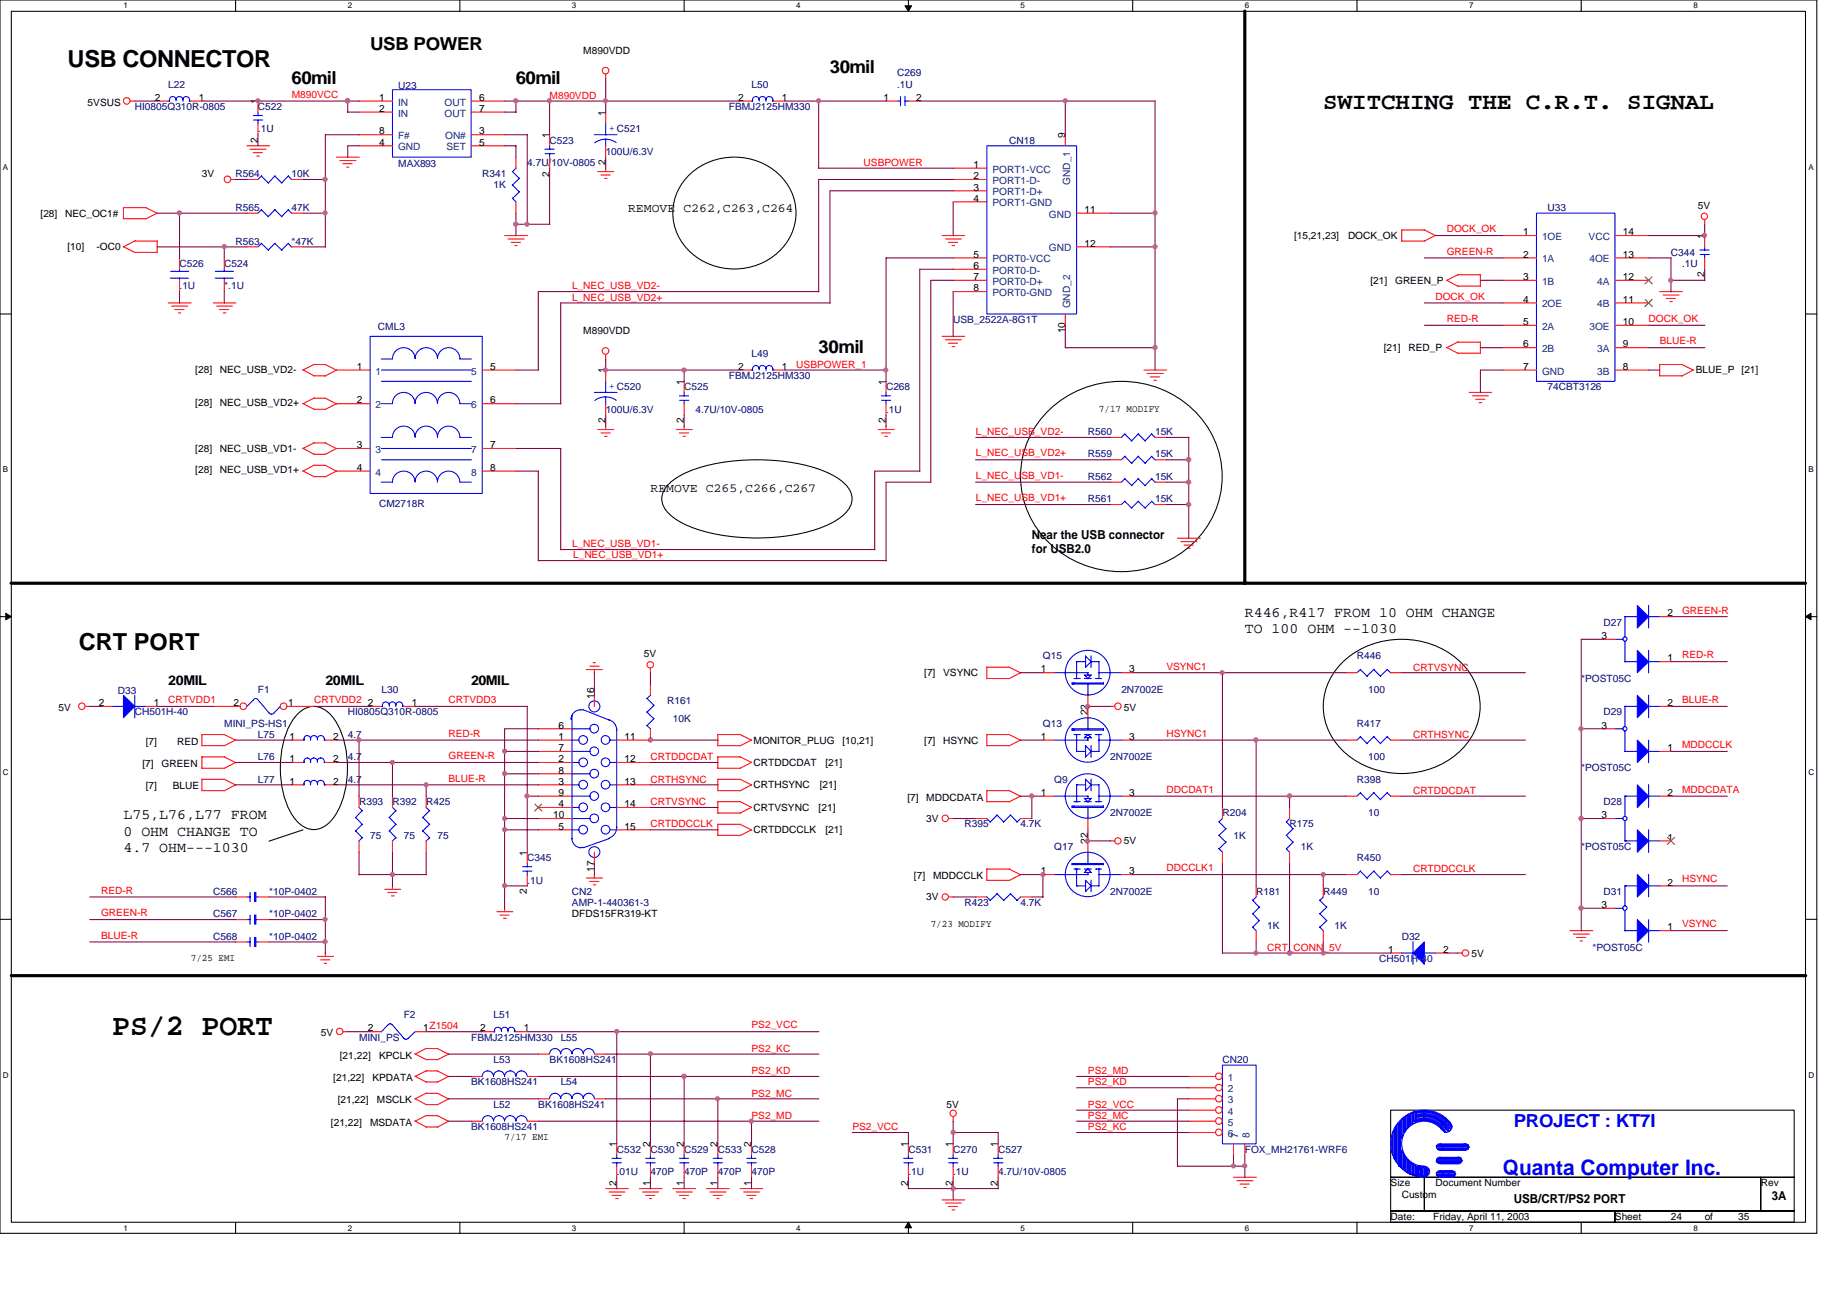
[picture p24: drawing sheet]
<svg xmlns="http://www.w3.org/2000/svg" width="297mm" height="210mm" viewBox="0 0 297 210" stroke-linecap="round" stroke-linejoin="round" font-family="sans-serif">
<defs><g id="words">
<text font-size="4.9" x="18" y="166.4">PS/2 PORT</text>
<g font-size="3.8">
<text x="10.8" y="10.8">USB CONNECTOR</text>
<text x="212.8" y="17.6">SWITCHING THE C.R.T. SIGNAL</text>
<text x="12.7" y="104.5">CRT PORT</text>
</g>
<text font-size="3.4" fill="#00f" x="241.7" y="188.9">Quanta Computer Inc.</text>
<g font-size="2.9">
<text x="59.5" y="8.1">USB POWER</text>
<text x="133.5" y="11.7">30mil</text>
<text x="46.9" y="13.5">60mil</text>
<text x="83" y="13.5">60mil</text>
<text x="131.7" y="56.8">30mil</text>
</g>
<text font-size="2.9" fill="#00f" x="243.5" y="181.2">PROJECT : KT7I</text>
<g font-size="2.3">
<text x="200.2" y="99.3">R446,R417 FROM 10 OHM CHANGE</text>
<text x="200.2" y="101.8">TO 100 OHM --1030</text>
<text x="19.9" y="131.8">L75,L76,L77 FROM</text>
<text x="19.9" y="134.5">0 OHM CHANGE TO</text>
<text x="19.9" y="137.1">4.7 OHM---1030</text>
</g>
<g font-size="2.2">
<text x="27.1" y="110.2">20MIL</text>
<text x="52.3" y="110.2">20MIL</text>
<text x="75.8" y="110.2">20MIL</text>
</g>
<g font-size="2">
<text x="101" y="34">REMOVE C262,C263,C264</text>
<text x="104.6" y="79.1">REMOVE C265,C266,C267</text>
<text x="165.9" y="86.7">Near the USB connector</text>
<text x="165.9" y="89">for USB2.0</text>
<text x="243.5" y="193.4">USB/CRT/PS2 PORT</text>
<text x="284.9" y="193">3A</text>
</g>
<g font-size="1.6">
<text x="93.8" y="8.7">M890VDD</text>
<text x="14.1" y="17">5VSUS</text>
<text x="24.9" y="16.2">2</text>
<text x="32" y="16.2">1</text>
<text x="41.4" y="16.8" transform="rotate(-90 41.4 16.8)">1</text>
<text x="61" y="16.2">1</text>
<text x="61" y="18">2</text>
<text x="77" y="16.2">6</text>
<text x="77" y="18">7</text>
<text x="118.7" y="16.2">2</text>
<text x="125.7" y="16.2">1</text>
<text x="142.1" y="16.2">1</text>
<text x="147.4" y="16.2">2</text>
<text x="41.4" y="23" transform="rotate(-90 41.4 23)">2</text>
<text x="61" y="21.6">8</text>
<text x="61" y="23.4">4</text>
<text x="77" y="21.6">3</text>
<text x="77" y="23.4">5</text>
<text x="88.3" y="22.2" transform="rotate(-90 88.3 22.2)">1</text>
<text x="97.4" y="18.6" transform="rotate(-90 97.4 18.6)">1</text>
<text x="171.3" y="22.2" transform="rotate(-90 171.3 22.2)">9</text>
<text x="32.5" y="28.5">3V</text>
<text x="88.3" y="28.4" transform="rotate(-90 88.3 28.4)">2</text>
<text x="97.4" y="26.6" transform="rotate(-90 97.4 26.6)">2</text>
<text x="156.5" y="27">1</text>
<text x="156.5" y="28.8">2</text>
<text x="6.5" y="34.8">[28]</text>
<text x="10.5" y="34.8">NEC_OC1#</text>
<text x="156.5" y="30.6">3</text>
<text x="156.5" y="32.4">4</text>
<text x="174.4" y="34.2">11</text>
<text x="273" y="33.6">5V</text>
<text x="10.8" y="40.2">[10]</text>
<text x="15.5" y="40.2">-OC0</text>
<text x="156.5" y="41.4">5</text>
<text x="174.4" y="39.7">12</text>
<text x="208.1" y="38.4">[15,21,23]</text>
<text x="216.8" y="38.4">DOCK_OK</text>
<text x="244.9" y="37.8">1</text>
<text x="244.9" y="41.4">2</text>
<text x="261" y="41.4">13</text>
<text x="261" y="37.8">14</text>
<text x="274.1" y="38.4" transform="rotate(-90 274.1 38.4)">1</text>
<text x="156.5" y="43.3">6</text>
<text x="156.5" y="45">7</text>
<text x="156.5" y="46.9">8</text>
<text x="220.4" y="45.6">[21]</text>
<text x="224.4" y="45.6">GREEN_P</text>
<text x="244.9" y="45">3</text>
<text x="261" y="45">12</text>
<text x="274.1" y="44.6" transform="rotate(-90 274.1 44.6)">2</text>
<text x="93.8" y="53.8">M890VDD</text>
<text x="171.3" y="53.6" transform="rotate(-90 171.3 53.6)">10</text>
<text x="244.9" y="48.7">4</text>
<text x="244.9" y="52.3">5</text>
<text x="261" y="52.3">10</text>
<text x="261" y="48.7">11</text>
<text x="57.4" y="59.5">1</text>
<text x="78.8" y="59.5">5</text>
<text x="118.7" y="59.5">2</text>
<text x="125.7" y="59.5">1</text>
<text x="222.5" y="56.5">[21]</text>
<text x="226.5" y="56.5">RED_P</text>
<text x="244.9" y="55.9">6</text>
<text x="244.9" y="59.5">7</text>
<text x="261" y="59.5">8</text>
<text x="261" y="55.9">9</text>
<text x="31.4" y="65.3">[28]</text>
<text x="31.4" y="60.1">[28]</text>
<text x="35.3" y="65.3">NEC_USB_VD2+</text>
<text x="35.3" y="60.1">NEC_USB_VD2-</text>
<text x="57.4" y="64.9">2</text>
<text x="78.8" y="64.9">6</text>
<text x="97.4" y="60.1" transform="rotate(-90 97.4 60.1)">1</text>
<text x="110" y="61.8" transform="rotate(-90 110 61.8)">1</text>
<text x="142.5" y="61.8" transform="rotate(-90 142.5 61.8)">1</text>
<text x="272.7" y="60.1">BLUE_P [21]</text>
<text x="97.4" y="68.1" transform="rotate(-90 97.4 68.1)">2</text>
<text x="110" y="68.1" transform="rotate(-90 110 68.1)">2</text>
<text x="142.5" y="68.1" transform="rotate(-90 142.5 68.1)">2</text>
<text x="176.7" y="66.2">7/17 MODIFY</text>
<text x="31.4" y="76.1">[28]</text>
<text x="31.4" y="72.7">[28]</text>
<text x="35.3" y="76.1">NEC_USB_VD1+</text>
<text x="35.3" y="72.7">NEC_USB_VD1-</text>
<text x="57.4" y="72.1">3</text>
<text x="57.4" y="75.7">4</text>
<text x="78.8" y="72.1">7</text>
<text x="78.8" y="75.7">8</text>
<text x="268.2" y="99.1">2</text>
<text x="103.5" y="105.7">5V</text>
<text x="257.6" y="102.8">3</text>
<text x="268.2" y="106.4">1</text>
<text x="15.9" y="113.6">2</text>
<text x="24.7" y="113.6">1</text>
<text x="37.5" y="113.6">2</text>
<text x="46.4" y="113.6">1</text>
<text x="59.2" y="113.6">2</text>
<text x="66.2" y="113.6">1</text>
<text x="95.5" y="112.4" transform="rotate(-90 95.5 112.4)">16</text>
<text x="148.6" y="108.8">[7]</text>
<text x="151.7" y="108.8">VSYNC</text>
<text x="167.4" y="108.2">1</text>
<text x="181.6" y="108.2">3</text>
<text x="268.2" y="113.6">2</text>
<text x="9.4" y="114.3">5V</text>
<text x="23.5" y="119.8">[7]</text>
<text x="28.5" y="119.8">RED</text>
<text x="46.6" y="119">1</text>
<text x="53.6" y="119">2</text>
<text x="89.8" y="119">1</text>
<text x="89.8" y="117.2">6</text>
<text x="100.5" y="119">11</text>
<text x="121.2" y="119.6">MONITOR_PLUG</text>
<text x="135.5" y="119.6">[10,21]</text>
<text x="148.6" y="119.6">[7]</text>
<text x="151.7" y="119.6">HSYNC</text>
<text x="167.4" y="119">1</text>
<text x="174.9" y="115" transform="rotate(-90 174.9 115)">22</text>
<text x="180.7" y="114.3">5V</text>
<text x="181.6" y="119">3</text>
<text x="257.6" y="117.2">3</text>
<text x="22.9" y="123.4">[7]</text>
<text x="26" y="123.4">GREEN</text>
<text x="46.6" y="122.6">1</text>
<text x="53.6" y="122.6">2</text>
<text x="89.8" y="122.6">2</text>
<text x="89.8" y="120.8">7</text>
<text x="89.8" y="124.4">8</text>
<text x="100.5" y="122.6">12</text>
<text x="121.2" y="123.2">CRTDDCDAT</text>
<text x="132.8" y="123.2">[21]</text>
<text x="268.2" y="120.8">1</text>
<text x="23.5" y="127">[7]</text>
<text x="27.8" y="127">BLUE</text>
<text x="46.6" y="126.2">1</text>
<text x="53.6" y="126.2">2</text>
<text x="88.9" y="131.6">10</text>
<text x="89.8" y="126.2">3</text>
<text x="89.8" y="129.8">4</text>
<text x="89.8" y="128">9</text>
<text x="100.5" y="129.8">14</text>
<text x="100.5" y="126.2">13</text>
<text x="121.2" y="126.8">CRTHSYNC</text>
<text x="121.2" y="130.4">CRTVSYNC</text>
<text x="131.7" y="130.4">[21]</text>
<text x="131.8" y="126.8">[21]</text>
<text x="145.9" y="128.8">[7]</text>
<text x="149" y="128.8">MDDCDATA</text>
<text x="167.4" y="128">1</text>
<text x="181.6" y="128">3</text>
<text x="257.6" y="131.6">3</text>
<text x="268.2" y="128">2</text>
<text x="84.8" y="137.6" transform="rotate(-90 84.8 137.6)">1</text>
<text x="89.8" y="133.4">5</text>
<text x="100.5" y="133.4">15</text>
<text x="121.2" y="134">CRTDDCCLK</text>
<text x="132.8" y="134">[21]</text>
<text x="149" y="132.2">3V</text>
<text x="174.9" y="135.8" transform="rotate(-90 174.9 135.8)">22</text>
<text x="180.7" y="135.8">5V</text>
<text x="268.2" y="135.2">1</text>
<text x="84.8" y="143.8" transform="rotate(-90 84.8 143.8)">2</text>
<text x="95.5" y="140.2" transform="rotate(-90 95.5 140.2)">17</text>
<text x="147" y="141.4">[7]</text>
<text x="150.1" y="141.4">MDDCCLK</text>
<text x="167.4" y="140.6">1</text>
<text x="181.6" y="140.6">3</text>
<text x="268.2" y="142.5">2</text>
<text x="92" y="147.5">DFDS15FR319-KT</text>
<text x="149" y="144.8">3V</text>
<text x="149.7" y="149.2">7/23 MODIFY</text>
<text x="257.6" y="146">3</text>
<text x="268.2" y="149.6">1</text>
<text x="30.7" y="154.6">7/25 EMI</text>
<text x="223.3" y="153.2">1</text>
<text x="232.1" y="153.2">2</text>
<text x="236.6" y="154">5V</text>
<text x="51.6" y="166.7">5V</text>
<text x="59.2" y="165.9">2</text>
<text x="68" y="165.9">1Z1504</text>
<text x="77.2" y="165.9">2</text>
<text x="84.2" y="165.9">1</text>
<text x="53.6" y="173.9">[21,22]</text>
<text x="54.7" y="170.3">[21,22]</text>
<text x="59.9" y="173.9">KPDATA</text>
<text x="61" y="170.3">KPCLK</text>
<text x="54.3" y="177.5">[21,22]</text>
<text x="60.6" y="177.5">MSCLK</text>
<text x="152.2" y="178.2">5V</text>
<text x="53.2" y="181.1">[21,22]</text>
<text x="59.5" y="181.1">MSDATA</text>
<text x="81.2" y="183.4">7/17 EMI</text>
<text x="99.1" y="184.5" transform="rotate(-90 99.1 184.5)">1</text>
<text x="104.6" y="184.5" transform="rotate(-90 104.6 184.5)">2</text>
<text x="110" y="184.5" transform="rotate(-90 110 184.5)">2</text>
<text x="115.4" y="184.5" transform="rotate(-90 115.4 184.5)">2</text>
<text x="120.8" y="184.5" transform="rotate(-90 120.8 184.5)">2</text>
<text x="146" y="184.5" transform="rotate(-90 146 184.5)">1</text>
<text x="153.2" y="184.5" transform="rotate(-90 153.2 184.5)">1</text>
<text x="160.5" y="184.5" transform="rotate(-90 160.5 184.5)">1</text>
<text x="99.1" y="190.7" transform="rotate(-90 99.1 190.7)">2</text>
<text x="104.6" y="190.7" transform="rotate(-90 104.6 190.7)">1</text>
<text x="110" y="190.7" transform="rotate(-90 110 190.7)">1</text>
<text x="115.4" y="190.7" transform="rotate(-90 115.4 190.7)">1</text>
<text x="120.8" y="190.7" transform="rotate(-90 120.8 190.7)">1</text>
<text x="146" y="190.7" transform="rotate(-90 146 190.7)">2</text>
<text x="153.2" y="190.7" transform="rotate(-90 153.2 190.7)">2</text>
<text x="160.5" y="190.7" transform="rotate(-90 160.5 190.7)">2</text>
<text x="223.6" y="190.8">Size</text>
<text x="230.8" y="190.8">Document Number</text>
<text x="283.2" y="190.8">Rev</text>
<text x="223.6" y="196.2">Date:</text>
<text x="225.4" y="192.6">Custom</text>
<text x="230.5" y="196.2">Friday, April 11, 2003</text>
<text x="259.7" y="196.2">Sheet</text>
<text x="268.7" y="196.2">24</text>
<text x="274.2" y="196.2">of</text>
<text x="279.5" y="196.2">35</text>
</g>
<g font-size="1.6" fill="#000080">
<text x="21.7" y="17.7">HI0805Q310R-0805</text>
<text x="27.1" y="14.1">L22</text>
<text x="41.5" y="17.7">C522</text>
<text x="64.1" y="14.3">U23</text>
<text x="117.2" y="17.7">FBMJ2125HM330</text>
<text x="120.9" y="14.1">L50</text>
<text x="144.3" y="12.3">C269</text>
<text x="144.3" y="14.1">.1U</text>
<text x="41.5" y="21.3">.1U</text>
<text x="88.4" y="23.1">C523</text>
<text x="162.3" y="23.1">CN18</text>
<text x="37.9" y="28.5">R564</text>
<text x="46.9" y="28.5">10K</text>
<text x="64.1" y="26.9">MAX893</text>
<text x="77.6" y="28.5">R341</text>
<text x="84.8" y="26.7">4.7U/10V-0805</text>
<text x="97.4" y="24.9">100U/6.3V</text>
<text x="37.9" y="33.9">R565</text>
<text x="46.9" y="33.9">47K</text>
<text x="79.4" y="30.3">1K</text>
<text x="248.9" y="33.9">U33</text>
<text x="37.9" y="39.3">R563</text>
<text x="46.9" y="39.3">*47K</text>
<text x="268.7" y="41.1">C344</text>
<text x="28.9" y="42.9">C526</text>
<text x="28.9" y="46.5">.1U</text>
<text x="36.1" y="42.9">C524</text>
<text x="36.1" y="46.5">*.1U</text>
<text x="270.5" y="42.9">.1U</text>
<text x="60.8" y="53">CML3</text>
<text x="153.3" y="51.9">USB_2522A-8G1T</text>
<text x="120.9" y="57.4">L49</text>
<text x="110" y="62.8">C525</text>
<text x="117.2" y="61">FBMJ2125HM330</text>
<text x="142.5" y="62.8">C268</text>
<text x="248.9" y="62.8">74CBT3126</text>
<text x="97.4" y="66.4">100U/6.3V</text>
<text x="111.8" y="66.4">4.7U/10V-0805</text>
<text x="142.5" y="66.4">.1U</text>
<text x="175" y="70">R560</text>
<text x="185.8" y="70">15K</text>
<text x="175" y="73.6">R559</text>
<text x="175" y="77.2">R562</text>
<text x="185.8" y="73.6">15K</text>
<text x="185.8" y="77.2">15K</text>
<text x="61" y="81.5">CM2718R</text>
<text x="175" y="80.8">R561</text>
<text x="185.8" y="80.8">15K</text>
<text x="257.9" y="100.6">D27</text>
<text x="167.7" y="106">Q15</text>
<text x="218.2" y="106">R446</text>
<text x="19" y="111.6">D33</text>
<text x="41.5" y="111.5">F1</text>
<text x="61.3" y="111.5">L30</text>
<text x="107.3" y="113.3">R161</text>
<text x="180.3" y="111.5">2N7002E</text>
<text x="220" y="111.5">100</text>
<text x="254.3" y="109.6">*POST05C</text>
<text x="21.7" y="115.1">CH501H-40</text>
<text x="36.1" y="116.9">MINI_PS-HS1</text>
<text x="41.5" y="118.7">L75</text>
<text x="55.9" y="118.7">4.7</text>
<text x="55.9" y="115.1">HI0805Q310R-0805</text>
<text x="108.2" y="116.2">10K</text>
<text x="167.7" y="116.9">Q13</text>
<text x="218.2" y="116.9">R417</text>
<text x="257.9" y="115.1">D29</text>
<text x="41.5" y="122.3">L76</text>
<text x="41.5" y="125.9">L77</text>
<text x="55.9" y="122.3">4.7</text>
<text x="55.9" y="125.9">4.7</text>
<text x="169.5" y="125.9">Q9</text>
<text x="178.6" y="122.3">2N7002E</text>
<text x="218.2" y="125.9">R398</text>
<text x="220" y="122.3">100</text>
<text x="254.3" y="124.1">*POST05C</text>
<text x="57.7" y="129.5">R393</text>
<text x="63.1" y="129.5">R392</text>
<text x="68.5" y="129.5">R425</text>
<text x="178.6" y="131.3">2N7002E</text>
<text x="196.6" y="131.3">R204</text>
<text x="220" y="131.3">10</text>
<text x="257.9" y="129.5">D28</text>
<text x="59.5" y="134.9">75</text>
<text x="64.9" y="134.9">75</text>
<text x="70.4" y="134.9">75</text>
<text x="155.1" y="133.1">R395</text>
<text x="164.1" y="133.1">4.7K</text>
<text x="169.5" y="136.7">Q17</text>
<text x="198.4" y="134.9">1K</text>
<text x="207.4" y="133.1">R175</text>
<text x="209.2" y="136.7">1K</text>
<text x="254.3" y="136.7">*POST05C</text>
<text x="34.3" y="143.9">C566</text>
<text x="43.3" y="143.9">*10P-0402</text>
<text x="84.8" y="138.5">C345</text>
<text x="84.8" y="142.1">.1U</text>
<text x="92" y="143.9">CN2</text>
<text x="178.6" y="143.9">2N7002E</text>
<text x="202" y="143.9">R181</text>
<text x="212.8" y="143.9">R449</text>
<text x="218.2" y="138.5">R450</text>
<text x="220" y="143.9">10</text>
<text x="257.9" y="143.9">D31</text>
<text x="34.3" y="147.5">C567</text>
<text x="43.3" y="147.5">*10P-0402</text>
<text x="92" y="145.7">AMP-1-440361-3</text>
<text x="155.1" y="145.7">R423</text>
<text x="164.1" y="145.7">4.7K</text>
<text x="203.8" y="149.4">1K</text>
<text x="214.6" y="149.4">1K</text>
<text x="34.3" y="151.1">C568</text>
<text x="43.3" y="151.1">*10P-0402</text>
<text x="221.8" y="154.7">CH501H-40</text>
<text x="225.4" y="151.1">D32</text>
<text x="256.1" y="153">*POST05C</text>
<text x="57.7" y="167.4">MINI_PS</text>
<text x="64.9" y="163.7">F2</text>
<text x="75.8" y="167.4">FBMJ2125HM330</text>
<text x="79.4" y="163.7">L51</text>
<text x="90.2" y="167.4">L55</text>
<text x="79.4" y="171">L53</text>
<text x="88.4" y="171">BK1608HS241</text>
<text x="196.6" y="171">CN20</text>
<text x="75.8" y="174.6">BK1608HS241</text>
<text x="79.4" y="178.2">L52</text>
<text x="86.6" y="178.2">BK1608HS241</text>
<text x="90.2" y="174.6">L54</text>
<text x="75.8" y="181.8">BK1608HS241</text>
<text x="99.2" y="185.4">C532</text>
<text x="104.6" y="185.4">C530</text>
<text x="110" y="185.4">C529</text>
<text x="115.4" y="185.4">C533</text>
<text x="120.9" y="185.4">C528</text>
<text x="146.1" y="185.4">C531</text>
<text x="153.3" y="185.4">C270</text>
<text x="160.5" y="185.4">C527</text>
<text x="200.2" y="185.4">FOX_MH21761-WRF6</text>
<text x="99.2" y="189">.01U</text>
<text x="104.6" y="189">470P</text>
<text x="110" y="189">470P</text>
<text x="115.4" y="189">470P</text>
<text x="120.9" y="189">470P</text>
<text x="146.1" y="189">.1U</text>
<text x="153.3" y="189">.1U</text>
<text x="160.5" y="189">4.7U/10V-0805</text>
</g>
<g font-size="1.6" fill="#f00">
<text x="46.9" y="15.7">M890VCC</text>
<text x="88.4" y="15.9">M890VDD</text>
<text x="138.9" y="26.7">USBPOWER</text>
<text x="232.7" y="37.3">DOCK_OK</text>
<text x="232.7" y="40.9">GREEN-R</text>
<text x="92" y="46.5">L_NEC_USB_VD2-</text>
<text x="92" y="48.3">L_NEC_USB_VD2+</text>
<text x="230.8" y="48.2">DOCK_OK</text>
<text x="232.7" y="51.8">RED-R</text>
<text x="265.1" y="51.8">DOCK_OK</text>
<text x="128.1" y="59.2">USBPOWER_1</text>
<text x="266.9" y="55.4">BLUE-R</text>
<text x="156.9" y="70">L_NEC_USB_VD2-</text>
<text x="156.9" y="73.4">L_NEC_USB_VD2+</text>
<text x="156.9" y="77">L_NEC_USB_VD1-</text>
<text x="156.9" y="80.6">L_NEC_USB_VD1+</text>
<text x="92" y="88">L_NEC_USB_VD1-</text>
<text x="92.2" y="89.8">L_NEC_USB_VD1+</text>
<text x="270.5" y="98.7">GREEN-R</text>
<text x="187.6" y="107.7">VSYNC1</text>
<text x="227.2" y="107.9">CRTVSYNC</text>
<text x="270.5" y="105.9">RED-R</text>
<text x="27.1" y="113.1">CRTVDD1</text>
<text x="50.5" y="113.1">CRTVDD2</text>
<text x="72.1" y="113.1">CRTVDD3</text>
<text x="270.5" y="113.1">BLUE-R</text>
<text x="72.1" y="118.5">RED-R</text>
<text x="187.6" y="118.5">HSYNC1</text>
<text x="227.2" y="118.7">CRTHSYNC</text>
<text x="72.1" y="122.1">GREEN-R</text>
<text x="72.1" y="125.7">BLUE-R</text>
<text x="104.6" y="122.3">CRTDDCDAT</text>
<text x="104.6" y="125.9">CRTHSYNC</text>
<text x="270.5" y="120.3">MDDCCLK</text>
<text x="104.6" y="129.5">CRTVSYNC</text>
<text x="187.6" y="127.5">DDCDAT1</text>
<text x="227.2" y="127.7">CRTDDCDAT</text>
<text x="270.5" y="127.5">MDDCDATA</text>
<text x="104.6" y="133.1">CRTDDCCLK</text>
<text x="16.3" y="143.8">RED-R</text>
<text x="187.6" y="140.1">DDCCLK1</text>
<text x="227.2" y="140.3">CRTDDCCLK</text>
<text x="270.5" y="141.9">HSYNC</text>
<text x="16.3" y="147.4">GREEN-R</text>
<text x="270.5" y="149.1">VSYNC</text>
<text x="16.3" y="151">BLUE-R</text>
<text x="203.8" y="153">CRT_CONN_5V</text>
<text x="120.9" y="165.4">PS2_VCC</text>
<text x="120.9" y="169.2">PS2_KC</text>
<text x="120.9" y="172.8">PS2_KD</text>
<text x="175" y="172.8">PS2_MD</text>
<text x="120.9" y="176.4">PS2_MC</text>
<text x="175" y="174.6">PS2_KD</text>
<text x="175" y="178.2">PS2_VCC</text>
<text x="120.9" y="180">PS2_MD</text>
<text x="137.1" y="181.8">PS2_VCC</text>
<text x="175" y="180">PS2_MC</text>
<text x="175" y="181.8">PS2_KC</text>
</g>
<g font-size="1.6" fill="#004080">
<text x="64" y="17">IN</text>
<text x="71.5" y="17">OUT</text>
<text x="64" y="18.8">IN</text>
<text x="64" y="22.4">F#</text>
<text x="71.5" y="18.8">OUT</text>
<text x="71.6" y="22.4">ON#</text>
<text x="64" y="24.2">GND</text>
<text x="71.8" y="24.2">SET</text>
<text x="159.6" y="27.8">PORT1-VCC</text>
<text x="159.6" y="29.6">PORT1-D-</text>
<text x="172.1" y="29.8" transform="rotate(-90 172.1 29.8)">GND_1</text>
<text x="159.6" y="31.4">PORT1-D+</text>
<text x="159.6" y="33.2">PORT1-GND</text>
<text x="168.7" y="35">GND</text>
<text x="168.7" y="40.4">GND</text>
<text x="248" y="38.6">1OE</text>
<text x="255.5" y="38.6">VCC</text>
<text x="159.6" y="42.2">PORT0-VCC</text>
<text x="159.6" y="44">PORT0-D-</text>
<text x="159.6" y="45.8">PORT0-D+</text>
<text x="159.6" y="47.6">PORT0-GND</text>
<text x="248" y="42.2">1A</text>
<text x="248" y="45.8">1B</text>
<text x="255.6" y="42.2">4OE</text>
<text x="256.9" y="45.8">4A</text>
<text x="172.1" y="49.6" transform="rotate(-90 172.1 49.6)">GND_2</text>
<text x="248" y="49.4">2OE</text>
<text x="248" y="53">2A</text>
<text x="255.6" y="53">3OE</text>
<text x="256.9" y="49.4">4B</text>
<text x="248" y="56.6">2B</text>
<text x="256.9" y="56.6">3A</text>
<text x="60.4" y="60.2">1</text>
<text x="60.4" y="65.7">2</text>
<text x="75.8" y="60.2">5</text>
<text x="75.8" y="65.7">6</text>
<text x="248" y="60.2">GND</text>
<text x="256.9" y="60.2">3B</text>
<text x="60.4" y="72.9">3</text>
<text x="60.4" y="76.5">4</text>
<text x="75.8" y="72.9">7</text>
<text x="75.8" y="76.5">8</text>
<text x="197.5" y="173.9">1</text>
<text x="197.5" y="175.7">2</text>
<text x="197.5" y="177.5">3</text>
<text x="197.5" y="179.3">4</text>
<text x="197.5" y="181.1">5</text>
<text x="197.5" y="182.9">6</text>
<text x="199.1" y="183.1" transform="rotate(-90 199.1 183.1)">7</text>
<text x="201" y="183.1" transform="rotate(-90 201 183.1)">8</text>
</g>
<g font-size="1.6" fill="#00f">
<text x="98" y="21.1">+ C521</text>
<text x="98" y="62.6">+ C520</text>
</g>
<g font-size="1.3">
<text x="19.9" y="1.4">1</text>
<text x="55.9" y="1.4">2</text>
<text x="92" y="1.4">3</text>
<text x="128.1" y="1.4">4</text>
<text x="164.1" y="1.4">5</text>
<text x="200.2" y="1.4">6</text>
<text x="236.3" y="1.4">7</text>
<text x="272.3" y="1.4">8</text>
<text x=".5" y="27.3">A</text>
<text x="290.8" y="27.3">A</text>
<text x=".5" y="76">B</text>
<text x="290.8" y="76">B</text>
<text x=".5" y="124.7">C</text>
<text x="290.8" y="124.7">C</text>
<text x=".5" y="173.4">D</text>
<text x="290.8" y="173.4">D</text>
<text x="19.9" y="198">1</text>
<text x="55.9" y="198">2</text>
<text x="92" y="198">3</text>
<text x="128.1" y="198">4</text>
<text x="164.1" y="198">5</text>
<text x="200.2" y="198">6</text>
<text x="236.3" y="198">7</text>
<text x="272.3" y="198">8</text>
</g>
</g></defs>
<path d="M0 0h292.2v198.4h-292.2zM1.8 1.8h288.6v194.8h-288.6z" fill="none" stroke="#000" stroke-width=".17"/>
<g fill="#fff">
<path d="M19.9 .2h.6v1.4h-.6z"/>
<path d="M19.9 196.8h.6v1.4h-.6z"/>
</g>
<path d="M37.9 0v1.8M37.9 196.6v1.8" fill="none" stroke="#000" stroke-width=".17"/>
<g fill="#fff">
<path d="M55.9 .2h.7v1.4h-.7z"/>
<path d="M55.9 196.8h.7v1.4h-.7z"/>
</g>
<path d="M74 0v1.8M74 196.6v1.8" fill="none" stroke="#000" stroke-width=".17"/>
<g fill="#fff">
<path d="M92 .2h.7v1.4h-.7z"/>
<path d="M92 196.8h.7v1.4h-.7z"/>
</g>
<path d="M110 0v1.8M110 196.6v1.8" fill="none" stroke="#000" stroke-width=".17"/>
<g fill="#fff">
<path d="M128.1 .2h.6v1.4h-.6z"/>
<path d="M128.1 196.8h.6v1.4h-.6z"/>
</g>
<path d="M146.1 0v1.8M146.1 196.6v1.8" fill="none" stroke="#000" stroke-width=".17"/>
<path d="M145.5 .9h1.1l-.5 .9zM146.1 196.6l.5 .9h-1.1z" fill="#000" stroke="#000" stroke-width=".16"/>
<g fill="#fff">
<path d="M164.1 .2h.7v1.4h-.7z"/>
<path d="M164.1 196.8h.7v1.4h-.7z"/>
</g>
<path d="M182.2 0v1.8M182.2 196.6v1.8" fill="none" stroke="#000" stroke-width=".17"/>
<g fill="#fff">
<path d="M200.2 .2h.7v1.4h-.7z"/>
<path d="M200.2 196.8h.7v1.4h-.7z"/>
</g>
<path d="M218.2 0v1.8M218.2 196.6v1.8" fill="none" stroke="#000" stroke-width=".17"/>
<g fill="#fff">
<path d="M236.3 .2h.6v1.4h-.6z"/>
<path d="M236.3 196.8h.6v1.4h-.6z"/>
</g>
<path d="M254.3 0v1.8M254.3 196.6v1.8" fill="none" stroke="#000" stroke-width=".17"/>
<g fill="#fff">
<path d="M272.3 .2h.7v1.4h-.7z"/>
<path d="M272.3 196.8h.7v1.4h-.7z"/>
<path d="M.5 26.2h.8v1.4h-.8z"/>
<path d="M290.8 26.2h.8v1.4h-.8z"/>
<path d="M.5 74.8h.8v1.4h-.8z"/>
<path d="M290.8 74.8h.8v1.4h-.8z"/>
</g>
<path d="M0 50.5h1.8M290.4 50.5h1.8" fill="none" stroke="#000" stroke-width=".17"/>
<g fill="#fff">
<path d="M.5 123.5h.9v1.4h-.9z"/>
<path d="M290.8 123.5h.9v1.4h-.9z"/>
</g>
<path d="M0 99.2h1.8M290.4 99.2h1.8" fill="none" stroke="#000" stroke-width=".17"/>
<path d="M.9 98.6l.9 .6-.9 .5zM290.4 99.2l.9-.6v1.1z" fill="#000" stroke="#000" stroke-width=".16"/>
<g fill="#fff">
<path d="M.5 172.2h.9v1.4h-.9z"/>
<path d="M290.8 172.2h.9v1.4h-.9z"/>
</g>
<g fill="none" stroke="#000" stroke-width=".17">
<path d="M110.7 28.3a10.5 10.5 0 0 1 16.2 1.7 8.6 8.6 0 0 1-4.1 12.2 10.3 10.3 0 0 1-13.9-4.7 8.4 8.4 0 0 1 1.8-9.2zM107.3 78.1a12.5 12.5 0 0 1 6.2-3.2 33.5 33.5 0 0 1 19 .9 8.6 8.6 0 0 1 4.1 3 3.2 3.2 0 0 1-1.1 4.2 19.8 19.8 0 0 1-10.3 3.4 29.9 29.9 0 0 1-15.4-2.2 6.2 6.2 0 0 1-3.3-3.2 3 3 0 0 1 .8-2.9zM168.9 65.8a16.8 16.8 0 0 1 25.7 3.5 14.9 14.9 0 0 1-6.5 20.8 16.6 16.6 0 0 1-22.7-7.5 14.7 14.7 0 0 1 3.5-16.8zM47.8 115a3.4 3.4 0 0 1 5.4 0 12.9 12.9 0 0 1 2.7 8.5 13 13 0 0 1-2.7 8.6 3.4 3.4 0 0 1-5.4 0 13 13 0 0 1-2.7-8.6 13 13 0 0 1 2.7-8.5zM215.6 106.9a14 14 0 0 1 19.7 0 9.6 9.6 0 0 1-1 14.3 14 14 0 0 1-18.7-.8 9.6 9.6 0 0 1 0-13.5zM48.7 133.5l-5.4 1.8M0 147.9h1.8M290.4 147.9h1.8M223.6 178.6h64.9v10.8h-64.9zM223.6 189.4h5.5v5.4h-5.5zM223.6 194.8h36.1v1.8h-36.1zM229.1 189.4h54.1v5.4h-54.1z"/>
<path d="M259.7 194.8h28.8v1.8h-28.8zM283.2 189.4h5.3v5.4h-5.3z"/>
</g>
<path d="M200.2 1.8v92M1.8 93.8h288.6M1.8 156.9h288.6" fill="none" stroke="#000" stroke-width=".51"/>
<g fill="none" stroke="#f00" stroke-width=".17">
<path d="M21 16.3h.7M25.3 16.3h1.8M30.7 16.3h1.8M41.5 16.3v1.7M41.5 19.9v1.8M57.7 16.3h5.4M57.7 18h5.4M75.8 16.3h5.4M75.8 18h5.4M97.4 11.9v.8M97.4 18v1.9M119 16.3h1.9"/>
<path d="M124.5 16.3h1.7M142.5 16.3h1.8M146.1 16.3h1.8M19.8 39.7l1.9 .9M19.8 35.2h3.7M19.9 33.4h3.6M19.9 33.4v1.8M21.7 38.8h3.6M21.7 38.7l-1.8 1M23.5 33.4l1.8 .9M25.3 38.8v1.8M25.3 34.3l-1.9 .9"/>
<path d="M37.2 28.9h.7M39.7 23.5h3.6M39.7 28.9h1.8M39.7 34.3h1.8M39.7 39.7h1.8M40.2 24h2.6M40.7 24.6h1.5M41.3 25.1h.4M46.9 28.9h1.8M46.9 34.3h1.8M46.9 39.7h1.8M54.1 25.3h3.7"/>
<path d="M54.7 25.8h2.5M55.2 26.3h1.4M55.8 26.9h.3M57.7 23.5h5.4M57.7 21.7h5.4M75.8 23.5h5.4M75.8 21.7h5.4M81.2 37.9h3.6M81.7 38.4h2.6M82.2 39h1.5M82.8 39.5h.4M83 25.3v1.8"/>
<path d="M83 32.5v1.8M88.4 21.7v1.8M88.4 25.3v1.8M96.1 27.6h2.6M96.6 28.2h1.5M97.2 28.7h.4M97.4 23.5v1.8M97.4 27v.6M151.5 37.9h3.7M152.1 38.4h2.5M152.5 39h1.5M153.1 39.5h.4"/>
<path d="M153.3 28.9h5.4M153.3 27.1h5.4M153.3 30.7h5.4M153.3 32.5h5.4M171.3 21.7v1.8M173.1 34.3h5.5M173.1 39.7h5.5M225.4 37h3.7M225.4 38.8h3.7M225.4 37v1.8M229 37l1.8 .9M230.9 37.8l-1.8 1"/>
<path d="M241.7 37.9h5.4M259.7 37.9h5.4M274.2 35.3v.8M274.2 37.9v1.8M21.6 40.6h3.7M27.1 48.7h3.6M27.6 49.2h2.6M28.1 49.8h1.5M28.7 50.3h.4M28.9 41.5v1.8M28.9 45.1v1.8M34.3 48.7h3.6"/>
<path d="M34.8 49.2h2.6M35.3 49.8h1.5M35.9 50.3h.4M36.1 41.5v1.8M36.1 45.1v1.8M48.7 59.5l1.8 1M50.5 58.6h1.9M50.5 58.6l-1.8 .9M52.3 58.6l1.8 1M59.5 59.5h-5.4l-1.8 1M77.6 59.5h5.4M97.4 57v.8"/>
<path d="M97.4 59.5v1.8M119 59.5h1.9M124.5 59.5h1.7M151.5 54.1h3.7M152.1 54.7h2.5M152.5 55.2h1.5M153.1 55.8h.4M153.3 46.9h5.4M153.3 41.5h5.4M153.3 45.1h5.4M153.3 43.3h5.4M171.3 50.5v1.8"/>
<path d="M184 59.5h3.6M232.6 55.9l1.8 .9M232.7 45.1l1.8 1M234.4 56.8h3.7M234.4 44.2h3.7M234.4 55h3.7M234.4 44.2l-1.8 .9M234.4 46h3.7M234.5 55l-1.8 .9M238.1 44.2v1.8M238.1 55v1.9M241.7 48.7h5.4"/>
<path d="M241.7 59.5h5.4M241.7 41.5h5.4M241.7 45.1h5.4M241.7 52.3h5.4M241.7 55.9h5.4M259.7 48.7h5.4M259.7 59.5h5.4M259.7 41.5h5.4M259.7 45.1h5.4M259.7 52.3h5.4M259.7 55.9h5.4M266.9 46.9h3.7"/>
<path d="M266.9 58.6h3.7M266.9 58.6v1.9M267.5 47.5h2.5M268 48h1.5M268.6 48.5h.3M270.5 58.6l1.9 1M272.3 59.5l-1.8 1M274.2 41.5v1.8M48.7 64.9l1.8 .9M48.7 75.7l1.8 1M48.7 72.1l1.8 1M50.5 60.5h1.8"/>
<path d="M50.5 65.8h1.8M50.5 76.7h1.8M50.5 73.1h1.8M50.5 64h1.9M50.5 74.8h1.9M50.5 71.2h1.9M50.5 64l-1.8 .9M50.5 74.8l-1.8 1M50.5 71.2l-1.8 .9M52.3 64l1.8 1M52.3 74.8l1.8 1M52.3 71.2l1.8 1"/>
<path d="M59.5 64.9h-5.4l-1.8 1M59.5 72.1h-5.4l-1.8 1M59.5 75.8h-5.4l-1.8 .9M77.6 64.9h5.4M77.6 72.1h5.4M77.6 75.8h5.4M96.1 69.1h2.6M96.6 69.6h1.5M97.2 70.2h.4M97.4 64.9v1.9M97.4 68.5v.6M108.8 69.1h2.5"/>
<path d="M109.3 69.6h1.4M109.9 70.2h.3M110 61.3v1.8M110 64.9v1.9M110 68.5v.6M141.2 69.1h2.6M141.7 69.6h1.5M142.3 70.2h.4M142.5 61.3v1.8M142.5 64.9v1.9M142.5 68.5v.6M178.6 74h1.7"/>
<path d="M178.6 77.6h1.7M178.6 70.4h1.7M184.5 60.1h2.6M185 60.6h1.5M185.6 61.2h.4M185.8 74h1.8M185.8 77.6h1.8M185.8 70.4h1.8M236.3 63.1h3.6M236.8 63.7h2.6M237.3 64.2h1.5M237.9 64.8h.4"/>
<path d="M266.9 60.5h3.6M178.6 81.2h1.7M185.8 81.2h1.8M189.4 86.6h3.6M189.9 87.1h2.6M190.4 87.7h1.5M191 88.2h.4M266.9 99.2h1.8M13.7 113.6h.8M16.3 113.6h1.7M23.5 113.6h1.8M32.4 119.9h3.7"/>
<path d="M32.5 118.2h3.6M32.5 118.1v1.8M34.3 113.6h4.3M36.1 118.2l1.8 .9M37.9 119l-1.9 1M46.2 113.6h4.3M46.9 119h1.8M52.3 119h1.8M59.5 113.6h1.8M64.9 113.6h1.9M86.6 119h5.4M86.6 117.2h5.4"/>
<path d="M94.3 107.7h2.6M94.9 107.1h1.5M95.4 106.6h.4M95.6 107.7v.5M95.6 111.8v1.8M104.6 107.5v.7M104.6 110v1.8M104.6 117.2v1.8h-5.4M115.4 119.9h3.6M115.4 118.1v1.8M115.4 118.2h3.7M119 118.2l1.9 .9"/>
<path d="M120.9 119l-1.9 1M158.7 119.9h3.6M158.7 109.1h3.6M158.7 107.3v1.8M158.7 118.1v1.8M158.7 118.2h3.6M158.7 107.3h3.6M162.3 118.2l1.9 .9M162.3 107.3l1.9 .9M164.1 119l-1.8 1M164.1 108.2l-1.8 1M167.7 108.2h1.8"/>
<path d="M167.7 119h1.8M175 111.8v3.6M178.5 113.6h.8M180.3 108.2h1.9M180.3 119h1.9M216.4 108.2h1.8M216.4 119h1.8M223.6 108.2h1.8M223.6 119h1.8M257.9 117.2h1.8M257.9 102.8h1.8M266.9 113.6h1.8"/>
<path d="M266.9 106.4h1.8M32.4 127.2h3.7M32.4 123.6h3.7M32.5 125.3h3.6M32.5 121.8h3.6M32.5 121.7v1.9M32.5 125.3v1.9M36.1 125.3l1.8 1M36.1 121.8l1.8 .9M37.9 126.2l-1.9 1M37.9 122.6l-1.9 1M46.9 122.6h1.8"/>
<path d="M46.9 126.2h1.8M52.3 122.6h1.8M52.3 126.2h1.8M57.7 128.1v1.8M57.7 135.3v1.8M63.1 128.1v1.8M63.1 135.3v1.8M68.5 128.1v1.8M68.5 135.3v1.8M84.8 137.1v1.8M86.6 131.7h5.4M86.6 122.6h5.4"/>
<path d="M86.6 126.2h5.4M86.6 133.5h5.4M86.6 129.9h5.4M86.6 120.9h5.4M86.6 124.5h5.4M86.6 128.1h5.4M95.6 137.1v1.8M99.2 122.6h5.4M99.2 126.2h5.4M99.2 133.5h5.4M99.2 129.9h5.4M115.4 127.2h3.6"/>
<path d="M115.4 128.9h3.6M115.4 134.4h3.6M115.4 121.8h3.6M115.4 121.8v1.8M115.4 125.3v1.9M115.4 128.9v1.9M115.4 132.5v1.9M115.4 125.3h3.7M115.4 130.8h3.7M115.4 132.6h3.7M115.4 123.6h3.7M119 128.9l1.9 1"/>
<path d="M119 121.7l1.9 .9M119 125.3l1.9 1M119 132.6l1.9 .9M120.9 126.2l-1.9 1M120.9 133.5l-1.9 .9M120.9 129.8l-1.9 1M120.9 122.6l-1.9 1M152.6 131.7h.7M156.9 131.7h1.8M158.7 128.9h3.6M158.7 127.2h3.6M158.7 127.1v1.8"/>
<path d="M158.7 139.7v1.9M158.7 139.8h3.6M162.3 127.2l1.9 .9M162.3 139.8l1.9 .9M164.1 131.7h1.8M164.1 128.1l-1.8 .9M167.7 128.1h1.8M175 131.7v1.8M175 135.3v1.8M178.5 135.3h.8M180.3 128.1h1.9M196.6 129.9v1.8"/>
<path d="M196.6 137.1v1.8M207.4 129.9v1.8M207.4 137.1v1.8M216.4 128.1h1.8M223.6 128.1h1.8M257.9 131.7h1.8M266.9 135.3h1.8M266.9 120.9h1.8M266.9 128.1h1.8M37.9 144.3h1.8M37.9 151.5h1.8M37.9 147.9h1.8"/>
<path d="M41.5 144.3h1.8M41.5 151.5h1.8M41.5 147.9h1.8M51.1 153.8h2.5M51.6 154.4h1.4M52.2 154.9h.3M52.3 153.2v.6M61.9 143h2.5M62.4 143.6h1.4M62.9 144.1h.5M63.1 142.5v.5M79.9 146.6h2.6"/>
<path d="M80.4 147.2h1.5M81 147.7h.4M81.2 146v.6M84.8 140.7v1.8M94.3 141.2h2.6M94.8 141.8h1.5M95.4 142.3h.4M95.6 140.6v.6M152.6 144.3h.7M156.9 144.3h1.8M158.7 141.6h3.6M164.1 144.3h1.8"/>
<path d="M164.1 140.7l-1.8 .9M167.7 140.7h1.8M180.3 140.7h1.9M202 142.5v1.8M202 149.7v1.8M212.8 142.5v1.8M212.8 149.7v1.8M216.4 140.7h1.8M223.6 153.3h1.8M223.6 140.7h1.8M230.8 153.3h1.9M234.4 153.3h.8"/>
<path d="M252.5 149.7h3.7M253 150.2h2.6M253.5 150.8h1.5M254.1 151.3h.4M257.9 146.1h1.8M266.9 149.7h1.8M266.9 142.5h1.8M55.2 165.9h.8M59.5 165.9h1.8M66.7 169.5l1.8 .9M66.7 173.1l1.8 .9M66.7 176.7l1.8 1"/>
<path d="M66.8 165.9h1.7M68.5 170.4h1.9M68.5 174h1.9M68.5 177.7h1.9M68.5 168.7h1.9M68.5 172.3h1.9M68.5 175.9h1.9M68.5 179.5h1.9M68.6 168.6l-1.8 .9M68.6 172.2l-1.8 .9M68.6 175.8l-1.8 .9M68.6 179.4l-1.8 .9"/>
<path d="M70.4 168.7l1.8 .9M70.4 172.3l1.8 .9M70.4 175.9l1.8 .9M70.4 179.5l1.8 .9M72.1 169.5l-1.8 1M72.1 173.1l-1.8 1M72.1 176.7l-1.8 1M75.8 173.1h1.8M77.6 165.9h1.8M83 165.9h1.8M84.8 173.1h1.8M86.6 169.5h1.8"/>
<path d="M86.6 176.7h1.8M95.6 169.5h1.8M95.6 176.7h1.8M153.3 179.6v.8M191.2 173.1h4.3M191.2 175h4.3M191.2 176.7h4.3M191.2 178.6h4.3M66.7 180.3l1.8 1M68.5 181.3h1.9M72.1 180.3l-1.8 1M75.8 180.3h1.8"/>
<path d="M84.8 180.3h1.8M97.4 191.2h3.6M98 191.7h2.5M98.4 192.3h1.5M99 192.8h.4M99.2 184v1.8M99.2 187.6v1.8M102.8 191.2h3.7M103.3 191.7h2.6M103.8 192.3h1.5M104.4 192.8h.4M104.6 184v1.8"/>
<path d="M104.6 187.6v1.8M108.2 191.2h3.7M108.8 191.7h2.5M109.3 192.3h1.4M109.9 192.8h.3M110 184v1.8M110 187.6v1.8M113.6 191.2h3.7M114.2 191.7h2.6M114.7 192.3h1.5M115.3 192.8h.4M115.4 184v1.8"/>
<path d="M115.4 187.6v1.8M119 191.2h3.7M119.6 191.7h2.5M120.1 192.3h1.5M120.6 192.8h.5M120.9 184v1.8M120.9 187.6v1.8M146.1 184v1.8M146.1 187.6v1.8M151.5 193h3.7M152.1 193.5h2.5M152.5 194.1h1.5"/>
<path d="M153.1 194.6h.4M153.3 184v1.8M153.3 187.6v1.8M160.5 184v1.8M160.5 187.6v1.8M191.2 180.3h4.3M191.2 182.2h4.3M198.4 189.4h3.7M198.4 184v1.8M198.9 189.9h2.6M199.4 190.5h1.5M200 191h.4"/>
<path d="M200.2 184v1.8"/>
<circle cx="20.4" cy="16.2" r=".54"/>
<circle cx="97.4" cy="11.4" r=".54"/>
<circle cx="36.6" cy="28.8" r=".54"/>
<circle cx="274.1" cy="34.8" r=".51"/>
<circle cx="97.4" cy="56.4" r=".54"/>
<circle cx="13.2" cy="113.6" r=".52"/>
<circle cx="39.1" cy="113.6" r=".54"/>
<circle cx="45.6" cy="113.6" r=".54"/>
<circle cx="104.6" cy="106.9" r=".52"/>
<circle cx="179.8" cy="113.6" r=".52"/>
<circle cx="152" cy="131.6" r=".52"/>
<circle cx="179.8" cy="135.2" r=".51"/>
<circle cx="152" cy="144.3" r=".51"/>
<circle cx="235.7" cy="153.3" r=".52"/>
<circle cx="54.6" cy="165.9" r=".52"/>
<circle cx="153.3" cy="179.1" r=".51"/>
<circle cx="196" cy="178.5" r=".54"/>
<circle cx="196" cy="173.1" r=".54"/>
<circle cx="196" cy="174.9" r=".54"/>
<circle cx="196" cy="176.7" r=".54"/>
<circle cx="196" cy="180.3" r=".54"/>
<circle cx="196" cy="182.1" r=".54"/>
</g>
<g fill="none" stroke="#00f" stroke-width=".17">
<path d="M27 16.3h.3M27.3 16a.53 .53 0 0 1 .5-.5 .53 .53 0 0 1 .5 .5 .55 .55 0 0 1 .6-.5 .55 .55 0 0 1 .5 .5 .54 .54 0 0 1 .7-.5 .54 .54 0 0 1 .4 .8M27.3 16.1v.2M28.3 16v.3M29.4 16.1v.2M30.4 16.3h.3M40.7 18.6h1.5M40.8 19.3h1.4M41.5 18v.6M41.5 19.3v.6M63.1 14.4h12.7v10.9h-12.7zM97.4 19.9v1.8"/>
<path d="M120.8 16.3h.2M121 16a.53 .53 0 0 1 .6-.5 .53 .53 0 0 1 .5 .5 .55 .55 0 0 1 .5-.5 .55 .55 0 0 1 .6 .5 .56 .56 0 0 1 .7-.5 .56 .56 0 0 1 .4 .8M121 16.1v.2M122.1 16v.3M123.2 16.1v.2M124.2 16.3h.3M144.3 16.3h.6M144.8 15.5v1.5M145.5 16.3h.6M145.5 15.5v1.5M42 33.7l1.2 1.2M42 28.3l1.2 1.2"/>
<path d="M42 39.2l1.2 1.1M42.1 33.7l-.6 .6M42.1 28.3l-.6 .6M42.1 39.1l-.6 .6M44.2 33.7l1.1 1.2M44.2 28.3l1.1 1.2M44.2 39.2l1.1 1.1M44.2 33.7l-1.1 1.1M44.2 28.3l-1.1 1.1M44.2 39.1l-1.1 1.1M46.4 33.7l.5 .6M46.4 28.3l.5 .6"/>
<path d="M46.4 39.2l.5 .6M46.4 33.7l-1.1 1.1M46.4 28.3l-1.1 1.1M46.4 39.1l-1.1 1.1M82.4 31.9l.6 .6M82.4 29.7l1.1 1.2M82.4 27.6l1.1 1.1M83 27l-.6 .6M83.6 30.8l-1.2 1.1M83.6 28.7l-1.2 1.1M87.6 24h1.5M87.7 24.7h1.5"/>
<path d="M88.4 23.5v.5M88.4 24.7v.6M95.6 21.7h3.6M97.4 22.4v1.1M99.1 22.9l-1-.4-.8-.1-1 .2-.7 .4M158.7 23.5h14.4v27h-14.4zM247.1 34.3h12.6v27h-12.6zM274.2 39.7v.6M27.4 44.7h2.9M27.4 43.6h3M28.9 43.3v.4M28.9 44.7v.4"/>
<path d="M34.6 44.7h2.9M34.6 43.6h2.9M36.1 43.3v.4M36.1 44.7v.4M59.5 54.1h18.1v25.3h-18.1zM61.3 57.7h1.8M61.3 59.5h14.5M63.1 57.7a1.82 1.82 0 0 1 1.8-1.8 1.82 1.82 0 0 1 1.9 1.8 1.8 1.8 0 0 1 1.8-1.8 1.8 1.8 0 0 1 1.8 1.8 1.8 1.8 0 0 1 1.8-1.8 1.8 1.8 0 0 1 1.8 1.8M74 57.7h1.8M120.8 59.5h.2M121 59.3a.53 .53 0 0 1 .6-.5 .53 .53 0 0 1 .5 .5 .55 .55 0 0 1 .5-.5 .55 .55 0 0 1 .6 .5 .56 .56 0 0 1 .7-.5 .56 .56 0 0 1 .4 .7M121 59.4v.2"/>
<path d="M122.1 59.3v.2M123.2 59.4v.2M124.2 59.5h.3M273.4 40.2h1.5M273.4 40.9h1.5M274.2 40.9v.6M61.3 64.9h1.8M61.3 70.4h1.8M61.3 77.6h1.8M61.3 61.3h14.5M61.3 74h14.5M61.3 72.1h14.5"/>
<path d="M63.1 64.9a1.82 1.82 0 0 1 1.8-1.8 1.82 1.82 0 0 1 1.9 1.8 1.8 1.8 0 0 1 1.8-1.8 1.8 1.8 0 0 1 1.8 1.8 1.8 1.8 0 0 1 1.8-1.8 1.8 1.8 0 0 1 1.8 1.8M63.1 70.3a1.82 1.82 0 0 1 1.8-1.8 1.82 1.82 0 0 1 1.9 1.8 1.8 1.8 0 0 1 1.8-1.8 1.8 1.8 0 0 1 1.8 1.8 1.8 1.8 0 0 1 1.8-1.8 1.8 1.8 0 0 1 1.8 1.8M63.1 77.5a1.82 1.82 0 0 1 1.8-1.7 1.82 1.82 0 0 1 1.9 1.7 1.8 1.8 0 0 1 1.8-1.7 1.8 1.8 0 0 1 1.8 1.7 1.8 1.8 0 0 1 1.8-1.7 1.8 1.8 0 0 1 1.8 1.7M74 64.9h1.8M74 70.4h1.8M74 77.6h1.8M95.6 63.1h3.6M97.4 61.3v1.9M97.4 63.8v1.2M99.1 64.4l-1-.5-.8-.1-1 .3-.7 .3M109.3 63.7h1.4M109.3 64.4h1.5"/>
<path d="M110 63.1v.6M110 64.4v.6M141.7 63.7h1.5M141.8 64.4h1.5M142.5 63.1v.6M142.5 64.4v.6M180.9 73.4l1.1 1.1M180.9 77l1.1 1.1M180.9 69.8l1.1 1.2M180.9 73.4l-.6 .6M180.9 77l-.6 .6M180.9 69.8l-.6 .6"/>
<path d="M183 73.4l1.2 1.1M183 77l1.2 1.1M183 69.8l1.2 1.2M183.1 73.4l-1.1 1.1M183.1 77l-1.1 1.1M183.1 69.8l-1.1 1.1M185.2 73.4l.6 .6M185.2 77l.6 .6M185.2 69.8l.6 .6M185.3 73.4l-1.2 1.1M185.3 77l-1.2 1.1M185.3 69.8l-1.2 1.1"/>
<path d="M180.9 80.6l1.1 1.1M180.9 80.6l-.6 .6M183 80.6l1.2 1.1M183.1 80.6l-1.1 1.1M185.2 80.6l.6 .6M185.3 80.6l-1.2 1.1M261.3 99.1v3.3M261.3 99.2h2M265.1 97.4v3.6M265.1 99.2h1.9M18 113.6h1.9M21.7 113.6h1.8"/>
<path d="M21.7 111.8v3.7M41.4 112.5a.4 .4 0 0 0-.6 .1l-1.1 1.1M41.5 112.6l1.8 2.2M43.3 114.7l.3 .2 .4-.2M45.1 113.6l-1.1 1.2M48.7 119h.2M50 118.9v.2M51.1 118.8a.55 .55 0 0 0-.6-.5 .55 .55 0 0 0-.5 .5 .54 .54 0 0 0-.7-.5 .54 .54 0 0 0-.4 .7M51.1 118.8a.55 .55 0 0 1 .5-.5 .55 .55 0 0 1 .6 .5M51.1 118.8v.2M52.2 119h.2M52.2 118.9v.2"/>
<path d="M61.3 113.6h.2M61.5 113.4a.55 .55 0 0 1 .6-.5 .55 .55 0 0 1 .5 .5 .53 .53 0 0 1 .5-.5 .53 .53 0 0 1 .6 .5 .56 .56 0 0 1 .6-.5 .56 .56 0 0 1 .5 .7M61.5 113.5v.2M62.6 113.4v.2M63.7 113.5v.2M64.7 113.6h.2M92 119h1.1M92 117.2h2.9M92 115.1v19.9M93.8 114.2a1.77 1.77 0 0 0-2 1.5M93.8 114.2l4.2 1.6M97.9 115.8a1.68 1.68 0 0 1 1.3 1.6v15.7"/>
<path d="M98.1 119h1.1M104 116.7l.6 .5M104 114.5l1.2 1.1M104 112.3l1.2 1.2M104.6 111.8l-.5 .6M105.2 115.6l-1.1 1.1M105.2 113.4l-1.1 1.2M169.5 119h5.5M169.5 108.2h5.5M172.4 109.9h5.1M172.4 117.4h5.1M172.4 117.2h5.1v.3"/>
<path d="M172.4 109.9v.2M172.4 117.2v.2M172.7 109.1h1M172.7 118.2h1M173.1 106.4h1.5M173.1 106.4v2.8M173.1 118.1v2.8M174.4 108.6h1.1M174.4 109.1h1.1M174.4 118.7h1.1M174.4 118.2h1.1M174.4 108.6l.6 .6"/>
<path d="M174.5 105.5l1 .9-1 1M174.5 119.9l1 1-1 .9M174.6 105.5v1.8M174.6 119.9v1.9M174.6 118.4l-.2 .3M174.9 118.1l.6 .6M175 108.2v.4M175 110v1.8M175 115.4v1.9M175 118.7v.4M175 118.1l-.4 .4M175.4 106.4h1.3"/>
<path d="M175.5 105.5v1.9M175.5 119.9v1.9M175.5 108.5l-.6 .7M176.1 109.1h1.1M176.1 118.2h1.1M176.7 119h3.7M176.7 106.4v2.8M176.7 118.1v2.8M176.7 108.2h3.7M177.5 109.8v.2h-5.1M218.8 107.7l1.1 1.1M218.8 118.5l1.1 1.1"/>
<path d="M218.8 107.7l-.6 .5M218.8 118.4l-.6 .6M220.9 107.7l1.1 1.1M220.9 118.5l1.1 1.1M221 107.7l-1.2 1.1M221 118.4l-1.2 1.2M223.1 107.7l.6 .5M223.1 118.5l.6 .6M223.1 107.7l-1.1 1.1M223.1 118.4l-1.1 1.2M259.7 117.2h1.3M259.7 102.8h1.3"/>
<path d="M261.3 113.6h2M261.3 103.2v3.3M261.3 113.6v3.3M261.3 117.6v3.3M261.3 106.4h2M265.1 106.4h1.8M265.1 113.6h1.9M265.1 104.6v3.6M265.1 111.8v3.6M265.1 119v3.7M48.7 122.6h.2M48.7 126.2h.2"/>
<path d="M50 122.5v.2M50 126.1v.2M51.1 122.4a.55 .55 0 0 0-.6-.5 .55 .55 0 0 0-.5 .5 .54 .54 0 0 0-.7-.5 .54 .54 0 0 0-.4 .7M51.1 122.4a.55 .55 0 0 1 .5-.5 .55 .55 0 0 1 .6 .5M51.1 126a.55 .55 0 0 0-.6-.5 .55 .55 0 0 0-.5 .5 .54 .54 0 0 0-.7-.5 .54 .54 0 0 0-.4 .7M51.1 126a.55 .55 0 0 1 .5-.5 .55 .55 0 0 1 .6 .5M51.1 122.4v.2M51.1 126v.2M52.2 122.5v.2M52.2 126.1v.2M52.2 122.6h.2M52.2 126.2h.2"/>
<path d="M57.2 131.5l1.1 1.1M57.2 133.6l1.1 1.2M57.7 129.9l.6 .5M58.3 130.4l-1.2 1.1M58.3 132.6l-1.2 1.1M58.3 134.7l-.6 .6M62.6 131.5l1.1 1.1M62.6 133.6l1.1 1.2M63.1 129.9l.6 .5M63.7 130.4l-1.1 1.1M63.7 132.6l-1.1 1.1M63.7 134.7l-.6 .6"/>
<path d="M68 131.5l1.1 1.1M68 133.6l1.1 1.2M68.5 129.9l.6 .5M69.1 130.4l-1.2 1.1M69.1 132.6l-1.2 1.1M69.1 134.7l-.6 .6M84 139.4h1.5M84.8 138.9v.5M92 134.9a1.39 1.39 0 0 0 1.8 1.4M92 122.6h1.1M92 126.2h1.1M92 120.9h2.9"/>
<path d="M92 124.5h2.9M92 129.9h1.1M92 131.7h2.9M92 133.5h1.1M92 128.1h2.9M98 134.9l-4.2 1.5M98.1 129.9h1.1M98.1 122.6h1.1M98.1 126.2h1.1M98.1 133.5h1.1M99.2 133.1a1.86 1.86 0 0 1-1.3 1.7M158.7 131.6l.6 .6"/>
<path d="M160.3 131.1l1.1 1.1M160.4 131.1l-1.2 1.1M162.5 131.1l1.1 1.1M162.5 131.1l-1.1 1.1M164.1 131.7l-.6 .5M169.5 128.1h5.5M172.4 129.7h5.1M172.4 139.1h5.1M172.4 138.9h5.1v.2M172.4 129.7v.2M172.4 138.9v.2M172.7 128.9h1"/>
<path d="M172.7 139.8h1M173.1 126.2h1.5M173.1 120.9h1.5M173.1 126.2v2.8M173.1 139.7v2.8M174.4 128.4h1.1M174.4 128.9h1.1M174.4 139.8h1.1M174.4 128.4l.2 .3M174.5 125.3l1 .9-1 1M174.6 128.6l.4 .4M174.6 125.3v1.9"/>
<path d="M174.9 139.7l.6 .7M175 128v.4M175 129.8v1.9M175 137.1v1.8M175 139.7l-.4 .4M175.4 126.2h1.3M175.4 120.9h1.3M175.5 125.3v1.9M175.5 128.4l-.6 .6M176.1 128.9h1.1M176.1 139.8h1.1M176.7 128.1h3.7"/>
<path d="M176.7 126.2v2.8M176.7 139.7v2.8M177.5 129.6v.3h-5.1M196 136.5l.6 .6M196 134.3l1.1 1.2M196 132.2l1.1 1.1M196.6 131.6l-.6 .6M197.2 135.4l-1.2 1.1M197.2 133.3l-1.2 1.1M206.8 136.5l.6 .6M206.8 134.3l1.1 1.2M206.8 132.2l1.1 1.1"/>
<path d="M207.4 131.6l-.5 .6M208 135.4l-1.1 1.1M208 133.3l-1.1 1.1M218.8 127.5l1.1 1.2M218.8 127.5l-.6 .6M220.9 127.5l1.1 1.2M221 127.5l-1.2 1.1M223.1 127.5l.6 .6M223.1 127.5l-1.1 1.1M259.7 131.7h1.3M261.3 120.9h2M261.3 128.1h2"/>
<path d="M261.3 128v3.3M261.3 132v3.3M261.3 135.3h2M265.1 120.9h1.8M265.1 135.3h1.8M265.1 128.1h1.9M265.1 126.2v3.7M265.1 133.5v3.6M39.7 151.5h.6M39.7 147.9h.6M39.7 144.3h.6M40.2 143.6v1.4"/>
<path d="M40.2 147.2v1.5M40.2 150.8v1.5M41.1 151.5h.4M41.1 147.9h.4M41.1 144.3h.4M84.1 140.1h1.5M84.8 140.1v.6M158.7 144.2l.6 .6M160.3 143.7l1.1 1.1M160.4 143.8l-1.2 1.1M162.5 143.7l1.1 1.1M162.5 143.8l-1.1 1.1"/>
<path d="M164.1 144.3l-.6 .6M169.5 140.7h5.5M173.1 142.5h1.5M174.4 140.3h1.1M174.5 141.6l1 .9-1 .9M174.6 141.6v1.8M174.6 140.1l-.2 .2M175 140.3v.4M175.4 142.5h1.3M175.5 141.6v1.8M176.7 140.7h3.7M201.4 149.1l.6 .6"/>
<path d="M201.4 146.9l1.1 1.2M201.4 144.8l1.1 1.1M202.1 144.2l-.6 .6M202.6 148l-1.1 1.1M202.6 145.9l-1.1 1.1M212.2 149.1l.6 .6M212.2 146.9l1.2 1.2M212.2 144.8l1.2 1.1M212.9 144.2l-.6 .6M213.4 148l-1.1 1.1M213.4 145.9l-1.1 1.1M218.8 140.1l1.1 1.2"/>
<path d="M218.8 140.1l-.6 .6M220.9 140.1l1.1 1.2M221 140.1l-1.2 1.1M223.1 140.1l.6 .6M223.1 140.1l-1.1 1.1M225.4 153.3h1.8M227.2 151.5v3.6M229 153.3h1.8M259.7 146.1h1.3M261.3 142.5v3.2M261.3 146.5v3.2M261.3 149.7h2"/>
<path d="M261.3 142.5h2M265.1 149.7h1.8M265.1 140.6v3.7M265.1 147.9v3.7M265.1 142.5h1.9M62.4 164.8l-1.1 1.2M62.4 164.8a.34 .34 0 0 1 .6 0M63.1 164.8l1.9 2.2M64.9 167a.47 .47 0 0 0 .8 0M66.8 165.9l-1.2 1.1M77.6 173.1a.91 .91 0 0 1 .9-.8 .91 .91 0 0 1 .9 .8 .89 .89 0 0 1 .9-.8 .89 .89 0 0 1 .9 .8 .91 .91 0 0 1 .9-.8 .91 .91 0 0 1 .9 .8 .91 .91 0 0 1 .9-.8 .91 .91 0 0 1 .9 .8M79.3 165.9h.2"/>
<path d="M79.5 165.7a.53 .53 0 0 1 .6-.5 .53 .53 0 0 1 .5 .5M79.5 165.7v.3M81.7 165.7a.53 .53 0 0 0-.7-.5 .53 .53 0 0 0-.4 .7M81.7 165.7a.53 .53 0 0 1 .5-.5 .53 .53 0 0 1 .6 .5M81.7 165.7v.3M82.8 165.9h.2M82.8 165.7v.2M88.4 169.5a.89 .89 0 0 1 .9-.8 .89 .89 0 0 1 .9 .8 .91 .91 0 0 1 .9-.8 .91 .91 0 0 1 .9 .8 .91 .91 0 0 1 .9-.8 .91 .91 0 0 1 .9 .8 .89 .89 0 0 1 .9-.8 .89 .89 0 0 1 .9 .8M88.4 176.7a.89 .89 0 0 1 .9-.8 .89 .89 0 0 1 .9 .8 .91 .91 0 0 1 .9-.8 .91 .91 0 0 1 .9 .8 .91 .91 0 0 1 .9-.8 .91 .91 0 0 1 .9 .8 .89 .89 0 0 1 .9-.8 .89 .89 0 0 1 .9 .8M196.6 171.3h5.4v12.7h-5.4zM225.6 180v2.5M225.8 179.8v2.4"/>
<path d="M225.8 179.8l-.2 .2M226 179.6v2.4M226.1 179.5v2.2M226.2 179.4l-.2 .2M226.4 179.2v2.2M226.4 179.3h.2M226.5 179.3v2M226.7 179.2v1.9M226.9 179.1v1.8M226.9 179.1l-.2 .2M227.1 179.1v1.6M227.2 178.9v1.9"/>
<path d="M227.3 178.9l-.2 .2M227.4 178.9v1.4M227.6 179.8a4.4 4.4 0 0 1 5.3 2.2M227.6 179.7a4.5 4.5 0 0 1 5.5 2.3M227.6 179.5a4.7 4.7 0 0 1 5.5 2.1M227.6 179.3l1.4-.2a4.8 4.8 0 0 1 4.3 2.5M227.6 178.7v1.9M227.7 178.7l-.3 .2M227.8 179a5.2 5.2 0 0 1 5.6 2.4M227.8 178.9a5.4 5.4 0 0 1 5.7 2.3M227.8 178.9v1.4M77.6 180.3a.91 .91 0 0 1 .9-.8 .91 .91 0 0 1 .9 .8 .89 .89 0 0 1 .9-.9 .89 .89 0 0 1 .9 .9 .91 .91 0 0 1 .9-.8 .91 .91 0 0 1 .9 .8 .91 .91 0 0 1 .9-.9 .91 .91 0 0 1 .9 .9"/>
<path d="M98.4 186.3h1.5M98.5 187h1.4M99.2 185.8v.6M99.2 187v.6M103.8 186.3h1.5M103.9 187h1.5M104.6 185.7v.6M104.6 187v.6M109.3 186.3h1.4M109.3 187h1.5M110 185.7v.6M110 187v.6"/>
<path d="M114.7 186.3h1.5M114.7 187h1.5M115.4 185.7v.6M115.4 187v.6M120.1 186.3h1.5M120.1 187h1.5M120.9 185.7v.6M120.9 187v.6M145.3 186.3h1.5M145.4 187h1.5M146.1 185.8v.6M146.1 187v.6"/>
<path d="M152.5 186.3h1.5M152.6 187h1.5M153.3 185.8v.6M153.3 187v.6M159.8 186.3h1.4M159.8 187h1.5M160.5 185.8v.6M160.5 187v.6M223.8 182.7v2.6M223.8 185.2l.2 .6M224 182.1v3.7M224.2 181.8v4.6"/>
<path d="M224.2 186.3l.2 .2M224.2 181.7l-.2 .5M224.4 181.4v5.1M224.5 181.1v5.8M224.5 186.9l.2 .2M224.6 181l-.2 .4M224.7 180.8v6.2M224.9 180.7v6.9M225 180.7l-.3 .2M225.1 180.5v7.1M225.3 180.3v7.5M225.3 187.7h.2"/>
<path d="M225.3 180.3l-.2 .3M225.4 180v3.1M225.4 185v2.7M225.4 185l.3 .5M225.6 185.4v2.6M225.6 187.9l.2 .3M225.7 182.5l-.3 .5M225.8 185.7v2.4M225.8 185.8l.2 .4M226 186.1v2.2M226 188.3l.2 .2M226 181.9l-.2 .3"/>
<path d="M226.1 186.3v2.2M226.1 186.3l.3 .2M226.4 188.6h.2M226.4 186.5v2.2M226.4 181.4l-.3 .2M226.5 186.6v2M226.5 186.7l.2 .2M226.7 188.8h.2M226.7 186.9v2M226.7 181l-.2 .3M226.9 187v1.8M226.9 187l.2 .2"/>
<path d="M227.1 187.2v1.7M227.1 188.8l.2 .3M227.1 180.7l-.2 .2M227.2 187.2v1.8M227.2 187.2l.3 .3M227.4 180.3l.2 .3M227.4 189h.3M227.4 187.4v1.7M227.6 180.4a3.8 3.8 0 0 1 4.8 1.8M227.6 180.3a3.9 3.9 0 0 1 4.9 1.9M227.6 180l1.4-.2a4.2 4.2 0 0 1 3.6 2M227.6 187.4v1.6"/>
<path d="M227.6 187.6h.2M227.8 189.2h.3M227.8 189h.2M227.8 187.6v1.5M228 187.6h.2M228 187.5v1.5M228.1 187.6v1.6M228.3 187.6v1.6M228.4 187.5l-.6 1.7M228.5 187.5v1.5M228.5 187.6l.2 .4M228.6 189l-.3 .2"/>
<path d="M228.7 189.2h.2M228.7 187.9v1.3M228.9 187.7h.2M228.9 187.7v1.5M229.1 189.2h.2M229.1 187.7v1.5M229.2 187.7h.2M229.2 187.7v1.5M229.4 187.7v1.5M229.6 187.9v1.1M229.6 187.9l.2 .3M229.6 189l-.2 .2"/>
<path d="M229.8 188.1v.8M231 184.3h5.1M231 186.9h4M231 188.6h2.9M231 189h2.9M231 184.3v.2M231 188.6v.3M231 184.5h5.3M231 186.7h4.2M231 186.9l.4 .2M231 188.8h3.1M231 189l.4 .2"/>
<path d="M231.2 184.7h4.9M231.2 186.5h3.8M231.2 186.3h3.8M231.2 184.1h4.9M231.2 184.7l.2 .2M231.2 186.5l-.2 .2M231.2 188.5h2.8M231.4 187h3.5M231.4 184.9h4.7M231.4 189.2h2.6M231.6 188.3h2M231.6 189.4h2"/>
<path d="M231.6 187.2h3.1M231.6 186.1h3.1M231.6 185h4.2M231.6 184h4.2M231.8 181.7a3.6 3.6 0 0 0-6 .7 3.6 3.6 0 0 0 3.2 5.2M233.3 180.6a5.4 5.4 0 0 0-9.1 1 5.4 5.4 0 0 0 4.8 7.8M233.9 188.5v.2M234.1 188.8l-.2 .3M235 186.3v.2M235.2 186.7l-.3 .2M236.1 184.1v.3M236.3 184.5l-.2 .2"/>
<circle cx="93.8" cy="119" r=".7"/>
<circle cx="95.6" cy="117.2" r=".7"/>
<circle cx="95.6" cy="113.6" r=".89"/>
<circle cx="97.4" cy="119" r=".7"/>
<circle cx="174.9" cy="108.2" r="3.6"/>
<circle cx="174.9" cy="119" r="3.6"/>
<circle cx="261.3" cy="117.2" r=".34"/>
<circle cx="261.3" cy="102.8" r=".34"/>
<circle cx="93.8" cy="122.6" r=".7"/>
<circle cx="93.8" cy="133.4" r=".7"/>
<circle cx="93.8" cy="126.2" r=".7"/>
<circle cx="93.8" cy="129.8" r=".7"/>
<circle cx="95.6" cy="128" r=".7"/>
<circle cx="95.6" cy="131.6" r=".7"/>
<circle cx="95.6" cy="124.4" r=".7"/>
<circle cx="95.6" cy="120.8" r=".7"/>
<circle cx="95.6" cy="137.1" r=".88"/>
<circle cx="97.4" cy="133.4" r=".7"/>
<circle cx="97.4" cy="122.6" r=".7"/>
<circle cx="97.4" cy="126.2" r=".7"/>
<circle cx="97.4" cy="129.8" r=".7"/>
<circle cx="174.9" cy="128" r="3.6"/>
<circle cx="261.3" cy="131.7" r=".34"/>
<circle cx="174.9" cy="140.7" r="3.6"/>
<circle cx="261.3" cy="146.1" r=".35"/>
<circle cx="229" cy="188.4" r=".88"/>
<circle cx="231.5" cy="184.5" r=".52"/>
<circle cx="231.5" cy="188.8" r=".52"/>
<circle cx="231.5" cy="186.6" r=".52"/>
<circle cx="232.6" cy="181.2" r=".88"/>
<circle cx="233.5" cy="188.8" r=".52"/>
<circle cx="234.6" cy="186.6" r=".51"/>
<circle cx="235.7" cy="184.5" r=".52"/>
</g>
<g fill="#00f" stroke="#00f" stroke-width=".17">
<path d="M40.9 150.8h.2v1.4h-.2z" fill-rule="evenodd"/>
<path d="M227.2 153.3l1.9-1.8v3.6z" fill-rule="evenodd"/>
<path d="M19.9 111.8l1.8 1.8-1.8 1.8z" fill-rule="evenodd"/>
<path d="M263.3 119l1.8 1.9-1.8 1.7z" fill-rule="evenodd"/>
<path d="M263.3 111.8l1.8 1.8-1.8 1.8z" fill-rule="evenodd"/>
<path d="M40.9 147.2h.2v1.4h-.2z" fill-rule="evenodd"/>
<path d="M263.3 147.9l1.8 1.8-1.8 1.8z" fill-rule="evenodd"/>
<path d="M263.3 140.7l1.8 1.8-1.8 1.8z" fill-rule="evenodd"/>
<path d="M263.3 133.5l1.8 1.8-1.8 1.8z" fill-rule="evenodd"/>
<path d="M263.3 126.2l1.8 1.9-1.8 1.8z" fill-rule="evenodd"/>
<path d="M263.3 104.6l1.8 1.8-1.8 1.8z" fill-rule="evenodd"/>
<path d="M263.3 97.4l1.8 1.8-1.8 1.8z" fill-rule="evenodd"/>
<path d="M40.9 143.6h.2v1.4h-.2z" fill-rule="evenodd"/>
</g>
<path d="M264.6 48.2l1.1 1.1M264.6 44.5l1.1 1.2M265.7 48.2l-1.2 1.1M265.7 44.5l-1.2 1.2M86 129.3l1.2 1.2M87.1 129.3l-1.1 1.2M268.2 134.7l1.1 1.1M269.3 134.7l-1.2 1.1" fill="none" stroke="#804000" stroke-width=".16"/>
<g fill="none" stroke="#800040" stroke-width=".17">
<path d="M21.7 16.3h3.6M32.5 16.3h25.3M55.9 18h1.9M55.9 16.3v1.8M81.2 16.3h37.9M81.2 18h1.8M83 16.3v1.8M88.4 16.3v5.4M97.4 12.7v5.4M126.2 16.3h16.3M131.7 16.3v10.8M147.9 16.3h37.9"/>
<path d="M171.3 16.3v5.4M185.8 16.3v43.3M25.3 39.7h14.5M25.3 34.3h14.5M28.9 34.3v7.2M36.1 39.7v1.8M37.9 28.9h1.9M41.5 21.7v1.8M48.7 39.7h3.7M48.7 28.9h3.7M48.7 34.3h3.7M57.8 21.7h-5.5v18.1"/>
<path d="M57.8 23.5h-1.9v1.8M81.2 21.7h3.6M81.2 23.5h1.8M83 23.5v1.8M83 34.3v3.6M83 36.1h5.4M84.8 21.7v14.4M88.4 27.1v9M97.4 25.3v1.8M131.7 27.1h21.6M153.3 32.5v5.4M153.3 28.9h-21.6v18"/>
<path d="M153.3 30.7h-19.8v18.1M178.6 39.7h7.2M178.6 34.3h7.2M230.8 37.9h10.9M265.1 37.9h9.1M274.2 36.1v1.8M28.9 46.9v1.9M36.1 46.9v1.9M83 59.5h3.6M97.4 59.5h21.7M97.4 57.7v1.9M110 59.5v1.9"/>
<path d="M126.2 59.5h16.3M131.7 46.9h-45.1v12.7M133.5 48.7h-43.3v16.3M153.3 46.9v7.2M153.3 41.5h-10.8v19.9M153.3 45.1h-3.6v32.5M153.3 43.3h-5.4v32.5M171.3 52.3v3.7M171.3 55.9h14.5M229.1 41.5h12.6M229.1 48.7h12.6M229.1 52.3h12.6"/>
<path d="M238.1 45.1h3.6M238.1 55.9h3.6M241.7 59.5h-3.6v3.7M265.1 59.5h1.9M265.1 41.5h3.7M265.1 52.3h9.1M265.1 55.9h9.1M268.7 45.1h5.5M268.7 41.5v5.4M274.2 43.3v1.8M83 75.8h3.6M83 64.9h7.2"/>
<path d="M83 72.1h7.2M86.6 75.8v14.4M90.2 72.1v16.3M97.4 66.8v1.8M110 66.8v1.8M142.5 66.8v1.8M148 75.8h-7.3v12.6M149.7 77.6h-7.2v12.6M156.9 77.6h21.7M156.9 74h21.7M156.9 70.4h21.7M187.6 77.6h3.6"/>
<path d="M187.6 70.4h3.6M187.6 74h3.6M191.2 70.4v16.2M86.6 90.2h55.9M90.2 88.4h50.5M156.9 81.2h21.7M187.6 81.2h3.6M268.7 99.2h9.1M14.4 113.6h1.9M25.3 113.6h9M37.9 119h9M50.5 113.6h9.1"/>
<path d="M54.1 119h32.5M57.7 119v9.1M66.8 113.6h18M84.8 113.6v23.5M86.6 117.2h-5.4v28.9M95.6 108.2v3.7M104.6 108.2v1.9M104.6 119h10.9M164.1 119h3.7M164.1 108.2h3.7M175 113.6h3.6M182.2 119h34.3"/>
<path d="M182.2 108.2h34.3M196.6 108.2v21.7M202 119v23.5M225.4 119h19.9M225.4 108.2h19.9M254.3 117.2h3.6M257.9 102.8h-3.6v46.9M268.7 113.6h9.1M268.7 106.4h9.1M37.9 122.6h9M37.9 126.2h9M54.1 122.6h32.5"/>
<path d="M54.1 126.2h32.5M57.7 137.1v3.6M63.1 122.6v5.5M63.1 137.1v5.4M68.5 126.2v1.9M68.5 137.1v3.6M81.2 131.7h5.4M81.2 120.9h5.4M81.2 133.5h5.4M81.2 124.5h5.4M84.8 128.1h1.8M95.6 138.9v1.8"/>
<path d="M104.6 122.6h10.9M104.6 129.9h10.9M104.6 133.5h10.9M104.6 126.2h10.9M153.3 131.7h3.7M164.1 128.1h3.7M165.9 128.1v3.6M175 133.5v1.8M175 135.3h3.6M182.2 128.1h34.3M196.6 138.9v14.4M207.4 128.1v1.8"/>
<path d="M207.4 138.9v14.4M225.4 128.1h19.9M254.3 131.7h3.6M268.7 128.1h9.1M268.7 120.9h9.1M14.4 144.3h23.5M14.4 147.9h23.5M14.4 151.5h23.5M43.3 144.3h9.1M43.3 147.9h9.1M43.3 151.5h9.1M52.3 144.3v9"/>
<path d="M57.7 140.7h10.9M81.2 142.5h3.6M153.3 144.3h3.7M164.1 140.7h3.7M165.9 144.3h1.9M167.7 140.7v3.6M182.2 140.7h34.3M196.6 153.3h27.1M202 151.5v1.8M212.8 140.7v1.8M212.8 151.5v1.8M225.4 140.7h19.9"/>
<path d="M232.7 153.3h1.8M254.3 146.1h3.6M268.7 142.5h9.1M268.7 149.7h9.1M55.9 165.9h3.7M68.5 165.9h9.1M72.1 169.5h14.5M72.1 173.1h3.7M72.1 176.7h14.5M84.8 165.9h46.9M86.6 173.1h45.1M97.4 169.5h34.3"/>
<path d="M97.4 176.7h34.3M99.2 165.9v18.1M104.6 169.5v14.5M110 173.1v10.9M115.4 176.7v7.3M173.1 173.1h18.1M173.1 175h18.1M173.1 178.6h18.1M191.2 176.7h-1.8v10.9M72.1 180.3h3.7M86.6 180.3h45.1M99.2 189.4v1.8"/>
<path d="M104.6 189.4v1.8M110 189.4v1.8M115.4 189.4v1.8M120.9 180.3v3.7M120.9 189.4v1.8M137.1 182.2h9M146.1 182.2v1.8M146.1 189.4v1.8M146.1 191.2h14.5M153.3 182.2h7.3M153.3 180.3v3.7M153.3 189.4v3.6"/>
<path d="M160.5 182.2v1.8M160.5 189.4v1.8M173.1 180.3h18.1M173.1 182.2h18.1M189.4 187.6h10.8M198.4 185.8v1.8M200.2 185.8v3.6"/>
</g>
<g fill="#f0f" stroke="#f0f" stroke-width=".17">
<circle cx="202" cy="119" r=".35"/>
<circle cx="212.8" cy="140.7" r=".34"/>
<circle cx="167.7" cy="140.7" r=".34"/>
<circle cx="174.9" cy="113.6" r=".34"/>
<circle cx="131.7" cy="16.2" r=".34"/>
<circle cx="196.5" cy="108.2" r=".34"/>
<circle cx="207.4" cy="153.3" r=".34"/>
<circle cx="212.8" cy="153.3" r=".34"/>
<circle cx="202" cy="153.3" r=".34"/>
<circle cx="88.3" cy="16.2" r=".34"/>
<circle cx="41.5" cy="16.2" r=".34"/>
<circle cx="52.3" cy="28.8" r=".35"/>
<circle cx="36.1" cy="39.7" r=".34"/>
<circle cx="55.9" cy="16.2" r=".36"/>
<circle cx="110" cy="173.1" r=".37"/>
<circle cx="84.7" cy="128" r=".35"/>
<circle cx="99.2" cy="165.9" r=".34"/>
<circle cx="83" cy="16.2" r=".36"/>
<circle cx="104.6" cy="169.5" r=".34"/>
<circle cx="68.5" cy="126.2" r=".34"/>
<circle cx="120.8" cy="180.3" r=".34"/>
<circle cx="63.1" cy="122.6" r=".34"/>
<circle cx="142.4" cy="59.5" r=".34"/>
<circle cx="254.3" cy="117.2" r=".36"/>
<circle cx="81.1" cy="131.7" r=".34"/>
<circle cx="81.1" cy="133.4" r=".34"/>
<circle cx="198.4" cy="187.5" r=".34"/>
<circle cx="104.6" cy="119" r=".35"/>
<circle cx="97.4" cy="16.2" r=".34"/>
<circle cx="115.4" cy="176.7" r=".34"/>
<circle cx="274.1" cy="37.9" r=".35"/>
<circle cx="110" cy="59.5" r=".36"/>
<circle cx="97.4" cy="59.5" r=".34"/>
<circle cx="84.7" cy="36.1" r=".34"/>
<circle cx="52.3" cy="34.2" r=".34"/>
<circle cx="28.9" cy="34.2" r=".36"/>
<circle cx="153.3" cy="191.2" r=".35"/>
<circle cx="174.9" cy="135.2" r=".34"/>
<circle cx="165.9" cy="128" r=".35"/>
<circle cx="153.3" cy="182.1" r=".35"/>
<circle cx="207.4" cy="128" r=".35"/>
<circle cx="254.3" cy="131.7" r=".36"/>
<circle cx="185.8" cy="34.2" r=".34"/>
<circle cx="81.1" cy="120.8" r=".34"/>
<circle cx="81.1" cy="124.4" r=".34"/>
<circle cx="63.1" cy="140.7" r=".34"/>
<circle cx="268.7" cy="45.1" r=".34"/>
<circle cx="200.2" cy="187.5" r=".36"/>
<circle cx="83" cy="36.1" r=".36"/>
<circle cx="171.3" cy="16.2" r=".34"/>
<circle cx="254.3" cy="146.1" r=".37"/>
<circle cx="81.1" cy="142.4" r=".34"/>
<circle cx="185.8" cy="39.7" r=".34"/>
<circle cx="185.7" cy="55.9" r=".35"/>
<circle cx="52.3" cy="147.9" r=".34"/>
<circle cx="52.3" cy="151.5" r=".34"/>
<circle cx="57.7" cy="119" r=".35"/>
<circle cx="191.1" cy="73.9" r=".37"/>
<circle cx="191.2" cy="77.5" r=".36"/>
<circle cx="191.2" cy="81.1" r=".36"/>
</g>
<use href="#words"/>
</svg>
